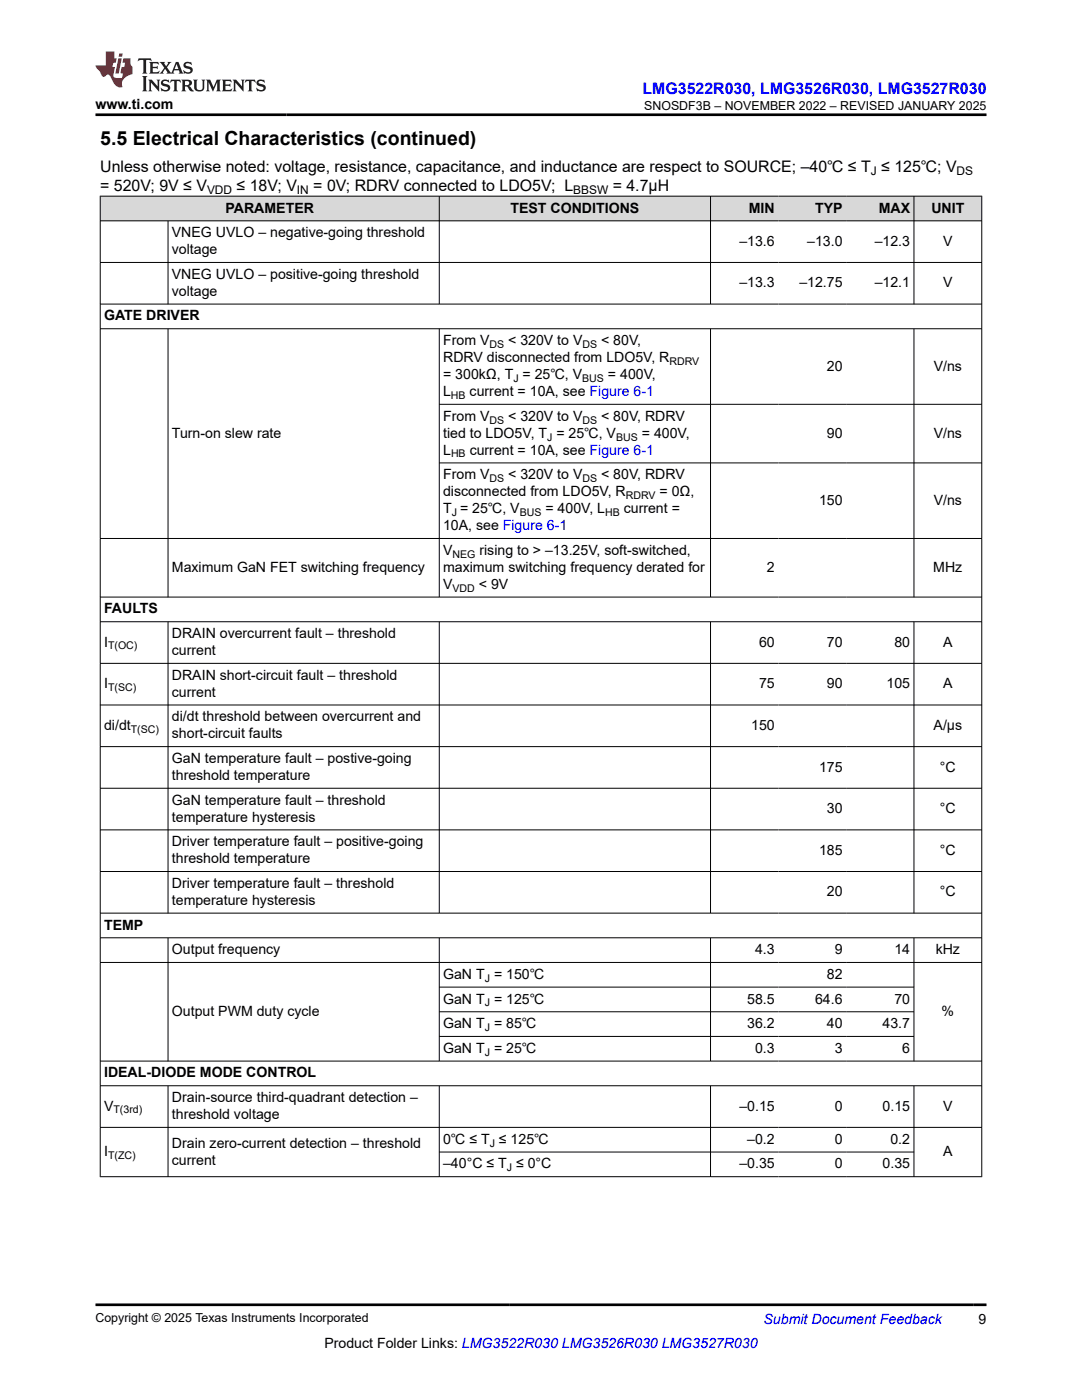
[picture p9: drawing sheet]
<svg xmlns="http://www.w3.org/2000/svg" width="216mm" height="279mm" viewBox="0 0 216 279" stroke-linecap="round" stroke-linejoin="round" font-family="sans-serif">
<defs><g id="words">
<text font-size="3.9" x="20" y="28.8">5.5 Electrical Characteristics (continued)</text>
<text font-size="3.2" fill="#00f" x="128.2" y="18.7">LMG3522R030, LMG3526R030, LMG3527R030</text>
<g font-size="3.2">
<text x="20" y="34.3">Unless otherwise noted: voltage, resistance, capacitance, and inductance are respect to SOURCE; –40℃ ≤ T ≤ 125℃; V</text>
<text x="20" y="38.1">= 520V; 9V ≤ V</text>
<text x="47.2" y="38.1">≤ 18V; V</text>
<text x="62.5" y="38.1">= 0V; RDRV connected to LDO5V; L</text>
<text x="122.3" y="38.1">= 4.7µH</text>
</g>
<g font-size="2.8">
<text x="19.1" y="21.8">www.ti.com</text>
<text x="34.3" y="47.3">VNEG UVLO – negative-going threshold</text>
<text x="45" y="42.4">PARAMETER</text>
<text x="101.9" y="42.4">TEST CONDITIONS</text>
<text x="149.4" y="42.4">MIN</text>
<text x="162.6" y="42.4">TYP</text>
<text x="175.3" y="42.4">MAX</text>
<text x="185.8" y="42.4">UNIT</text>
<text x="34.3" y="50.7">voltage</text>
<text x="147.5" y="49">–13.6</text>
<text x="161.1" y="49">–13.0</text>
<text x="174.5" y="49">–12.3</text>
<text x="188.2" y="49">V</text>
<text x="34.3" y="55.7">VNEG UVLO – positive-going threshold</text>
<text x="34.3" y="59">voltage</text>
<text x="147.5" y="57.3">–13.3</text>
<text x="159.5" y="57.3">–12.75</text>
<text x="174.5" y="57.3">–12.1</text>
<text x="188.2" y="57.3">V</text>
<text x="20.8" y="64">GATE DRIVER</text>
<text x="88.4" y="68.9">From V</text>
<text x="101.4" y="68.9">&lt; 320V to V</text>
<text x="119.9" y="68.9">&lt; 80V,</text>
<text x="88.4" y="75.7">= 300kΩ, T = 25℃, V</text>
<text x="88.4" y="72.3">RDRV disconnected from LDO5V, R</text>
<text x="121.3" y="75.7">= 400V,</text>
<text x="165" y="74">20</text>
<text x="186.3" y="74">V/ns</text>
<text x="88.4" y="84">From V</text>
<text x="88.4" y="79">L</text>
<text x="93.7" y="79">current = 10A, see Figure 6-1</text>
<text x="101.4" y="84">&lt; 320V to V</text>
<text x="119.9" y="84">&lt; 80V, RDRV</text>
<text x="34.3" y="87.3">Turn-on slew rate</text>
<text x="88.4" y="87.3">tied to LDO5V, T = 25℃, V</text>
<text x="128.1" y="87.3">= 400V,</text>
<text x="165" y="87.3">90</text>
<text x="186.3" y="87.3">V/ns</text>
<text x="88.4" y="90.7">L</text>
<text x="88.4" y="95.7">From V</text>
<text x="93.7" y="90.7">current = 10A, see Figure 6-1</text>
<text x="101.4" y="95.7">&lt; 320V to V</text>
<text x="119.9" y="95.7">&lt; 80V, RDRV</text>
<text x="88.4" y="99">disconnected from LDO5V, R</text>
<text x="131.6" y="99">= 0Ω,</text>
<text x="163.4" y="100.7">150</text>
<text x="186.3" y="100.7">V/ns</text>
<text x="88.4" y="102.4">T = 25℃, V</text>
<text x="88.4" y="105.8">10A, see Figure 6-1</text>
<text x="108.8" y="102.4">= 400V, L</text>
<text x="124.5" y="102.4">current =</text>
<text x="88.4" y="110.7">V</text>
<text x="95.7" y="110.7">rising to &gt; –13.25V, soft-switched,</text>
<text x="34.3" y="114.1">Maximum GaN FET switching frequency</text>
<text x="88.4" y="114.1">maximum switching frequency derated for</text>
<text x="88.4" y="117.5">V</text>
<text x="95.6" y="117.5">&lt; 9V</text>
<text x="153" y="114.1">2</text>
<text x="186.2" y="114.1">MHz</text>
<text x="20.8" y="122.4">FAULTS</text>
<text x="20.8" y="129">I</text>
<text x="34.3" y="127.4">DRAIN overcurrent fault – threshold</text>
<text x="34.3" y="130.7">current</text>
<text x="151.5" y="129">60</text>
<text x="165" y="129">70</text>
<text x="178.5" y="129">80</text>
<text x="188.2" y="129">A</text>
<text x="20.8" y="137.4">I</text>
<text x="34.3" y="135.7">DRAIN short-circuit fault – threshold</text>
<text x="151.5" y="137.4">75</text>
<text x="165" y="137.4">90</text>
<text x="176.9" y="137.4">105</text>
<text x="188.2" y="137.4">A</text>
<text x="34.3" y="139">current</text>
<text x="34.3" y="144">di/dt threshold between overcurrent and</text>
<text x="20.8" y="145.7">di/dt</text>
<text x="34.3" y="147.4">short-circuit faults</text>
<text x="149.9" y="145.7">150</text>
<text x="186.3" y="145.7">A/µs</text>
<text x="34.3" y="152.3">GaN temperature fault – postive-going</text>
<text x="34.3" y="155.7">threshold temperature</text>
<text x="163.4" y="154">175</text>
<text x="187.6" y="154">°C</text>
<text x="34.3" y="160.6">GaN temperature fault – threshold</text>
<text x="34.3" y="164">temperature hysteresis</text>
<text x="165" y="162.3">30</text>
<text x="187.6" y="162.3">°C</text>
<text x="34.3" y="168.9">Driver temperature fault – positive-going</text>
<text x="34.3" y="172.3">threshold temperature</text>
<text x="163.4" y="170.6">185</text>
<text x="187.6" y="170.6">°C</text>
<text x="34.3" y="177.2">Driver temperature fault – threshold</text>
<text x="165" y="178.9">20</text>
<text x="187.6" y="178.9">°C</text>
<text x="20.8" y="185.5">TEMP</text>
<text x="34.3" y="180.6">temperature hysteresis</text>
<text x="34.3" y="190.4">Output frequency</text>
<text x="150.7" y="190.4">4.3</text>
<text x="166.6" y="190.4">9</text>
<text x="178.5" y="190.4">14</text>
<text x="186.7" y="190.4">kHz</text>
<text x="88.4" y="195.4">GaN T = 150℃</text>
<text x="165" y="195.4">82</text>
<text x="34.3" y="202.7">Output PWM duty cycle</text>
<text x="88.4" y="200.3">GaN T = 125℃</text>
<text x="149.1" y="200.3">58.5</text>
<text x="162.6" y="200.3">64.6</text>
<text x="178.5" y="200.3">70</text>
<text x="187.9" y="202.7">%</text>
<text x="88.4" y="205.2">GaN T = 85℃</text>
<text x="149.1" y="205.2">36.2</text>
<text x="165" y="205.2">40</text>
<text x="176.1" y="205.2">43.7</text>
<text x="20.8" y="215">IDEAL-DIODE MODE CONTROL</text>
<text x="88.4" y="210.1">GaN T = 25℃</text>
<text x="150.7" y="210.1">0.3</text>
<text x="166.6" y="210.1">3</text>
<text x="180" y="210.1">6</text>
<text x="20.8" y="221.7">V</text>
<text x="34.3" y="220">Drain-source third-quadrant detection –</text>
<text x="147.5" y="221.7">–0.15</text>
<text x="166.6" y="221.7">0</text>
<text x="176.1" y="221.7">0.15</text>
<text x="188.2" y="221.7">V</text>
<text x="34.3" y="223.3">threshold voltage</text>
<text x="20.8" y="230.7">I</text>
<text x="34.3" y="229">Drain zero-current detection – threshold</text>
<text x="34.3" y="232.4">current</text>
<text x="88.4" y="228.3">0℃ ≤ T ≤ 125℃</text>
<text x="88.4" y="233.2">–40°C ≤ T ≤ 0°C</text>
<text x="147.5" y="233.2">–0.35</text>
<text x="149.1" y="228.3">–0.2</text>
<text x="166.6" y="228.3">0</text>
<text x="166.6" y="233.2">0</text>
<text x="176.1" y="233.2">0.35</text>
<text x="177.7" y="228.3">0.2</text>
<text x="188.2" y="230.7">A</text>
<text x="64.7" y="269">Product Folder Links: LMG3522R030 LMG3526R030 LMG3527R030</text>
<text x="195.3" y="264.2">9</text>
</g>
<text font-size="2.8" fill="#00f" x="152.4" y="264.2">Submit Document Feedback</text>
<g font-size="2.5">
<text x="128.5" y="21.9">SNOSDF3B – NOVEMBER 2022 – REVISED JANUARY 2025</text>
<text x="19.1" y="263.9">Copyright © 2025 Texas Instruments Incorporated</text>
</g>
<g font-size="2.4">
<text x="173.8" y="34.9">J</text>
<text x="190.9" y="34.9">DS</text>
<text x="41.3" y="38.7">VDD</text>
<text x="59.3" y="38.7">IN</text>
<text x="114.4" y="38.7">BBSW</text>
</g>
<g font-size="2.1">
<text x="97.7" y="69.4">DS</text>
<text x="116.2" y="69.4">DS</text>
<text x="102.4" y="76.2">J</text>
<text x="116.2" y="76.2">BUS</text>
<text x="133.6" y="72.8">RDRV</text>
<text x="90" y="79.6">HB</text>
<text x="97.7" y="84.5">DS</text>
<text x="109.2" y="87.9">J</text>
<text x="116.2" y="84.5">DS</text>
<text x="122.9" y="87.9">BUS</text>
<text x="90" y="91.3">HB</text>
<text x="97.7" y="96.2">DS</text>
<text x="116.2" y="96.2">DS</text>
<text x="124.9" y="99.6">RDRV</text>
<text x="90.1" y="103">J</text>
<text x="103.7" y="103">BUS</text>
<text x="120.7" y="103">HB</text>
<text x="90.3" y="111.3">NEG</text>
<text x="90.3" y="118.1">VDD</text>
<text x="21.6" y="129.6">T(OC)</text>
<text x="21.6" y="137.9">T(SC)</text>
<text x="26.1" y="146.2">T(SC)</text>
<text x="96.7" y="195.9">J</text>
<text x="96.7" y="200.8">J</text>
<text x="96.7" y="205.8">J</text>
<text x="96.7" y="210.7">J</text>
<text x="22.6" y="222.2">T(3rd)</text>
<text x="21.6" y="231.3">T(ZC)</text>
<text x="97.7" y="228.8">J</text>
<text x="101.1" y="233.8">J</text>
</g>
</g></defs>
<g fill="#d8d8d8">
<path d="M20 39.1h175.9v5h-175.9z" fill-rule="evenodd"/>
<path d="M20.1 39.2h67.5v4.8h-67.5z" fill-rule="evenodd"/>
<path d="M87.7 39.2h54v4.8h-54z" fill-rule="evenodd"/>
<path d="M141.8 39.2h13.5v4.8h-13.5z" fill-rule="evenodd"/>
<path d="M155.3 39.2h13.5v4.8h-13.5z" fill-rule="evenodd"/>
<path d="M168.8 39.2h13.5v4.8h-13.5z" fill-rule="evenodd"/>
<path d="M182.4 39.2h13.4v4.8h-13.4z" fill-rule="evenodd"/>
</g>
<g fill="none" stroke="#000" stroke-width=".2">
<path d="M19.9 39.1h176.1M20 39.1v195.8M87.7 39.1v21.6M141.8 39.1v21.6M182.4 39.1v21.6M195.9 39.1v195.8M19.9 44.1h176.1M19.9 52.4h176.1M33.5 44.1v16.6M19.9 60.7h176.1M19.9 65.6h176.1M33.5 65.6v53.6"/>
<path d="M87.7 65.6v53.6M141.8 65.6v53.6M182.4 65.6v53.6M87.7 80.7h108.3M87.7 92.4h108.3M19.9 107.5h176.1M19.9 119.2h176.1M19.9 124.1h176.1M19.9 132.4h176.1M33.5 124.1v58.2M87.7 124.1v58.2M141.8 124.1v58.2"/>
<path d="M182.4 124.1v58.2M19.9 140.7h176.1M19.9 149h176.1M19.9 157.3h176.1M19.9 165.6h176.1M19.9 173.9h176.1M19.9 182.2h176.1M19.9 187.2h176.1M19.9 192.1h176.1M33.5 187.2v24.6M87.7 187.2v24.6M87.7 197h94.7"/>
<path d="M141.8 187.2v24.6M182.4 187.2v24.6M19.9 211.8h176.1M19.9 216.7h176.1M33.5 216.7v18.2M87.7 216.7v18.2M87.7 201.9h94.7M87.7 206.8h94.7M141.8 216.7v18.2M182.4 216.7v18.2M19.9 225h176.1M19.9 234.8h176.1"/>
<path d="M87.7 229.9h94.7"/>
</g>
<path d="M27.7 11.6l-.2 .6 .5-.2h.6v.1v2.2l-.2 .4h1l-.2-.4v-2.2v-.1h.5l.5 .2-.1-.6zM29.8 12.4l.2 .3v1.6l-.2 .4h1.9l.1-.6a1.08 1.08 0 0 1-1.3 .2v-.7h.6l.4 .2v-.7l-.4 .2h-.6v-.5l.2-.2a1 1 0 0 1 1 .3l-.1-.5zM31.8 12.4l1 1.1-1 1.2h.9l-.2-.2 .4-.8 .5 .8-.2 .2h1.6l-.2-.2 .1-.5h1l.1 .5-.1 .2h.9l-.2-.4-.8-1.9h-.5l-1 2.1-.8-1.1 .9-1h-.8l.2 .2-.5 .6-.3-.6 .1-.2zM35.2 12.8l.4 1h-.8zM36.8 12.5a.65 .65 0 0 0-.2 .7 .65 .65 0 0 0 .6 .5l.7 .1 .1 .3a.79 .79 0 0 1-.7 .4 .79 .79 0 0 1-.7-.5l.1 .7 .2-.1a.93 .93 0 0 0 1.1 0 .93 .93 0 0 0 .4-.9 1.46 1.46 0 0 0-1.2-.6l-.1-.3a1.09 1.09 0 0 1 1.2 .2l-.2-.6-.1 .1-.6-.2zM28.4 15.2l.2 .4v2.2l-.2 .4h1l-.2-.4v-2.2l.2-.4zM29.6 15.9l.2 .4v1.5l-.2 .4h.8l-.3-.4v-1.3l1.7 1.8v-2l.2-.4h-.8l.2 .2 .1 1.1-1.2-1.3zM32.3 16a.65 .65 0 0 0-.2 .8 .65 .65 0 0 0 .7 .4l.6 .2 .1 .2a.79 .79 0 0 1-.7 .4 .79 .79 0 0 1-.7-.5l.1 .7 .2-.1a.93 .93 0 0 0 1.1 .1 .93 .93 0 0 0 .4-1 1.46 1.46 0 0 0-1.2-.5l-.1-.4a1.09 1.09 0 0 1 1.2 .2l-.2-.6-.1 .1-.6-.1zM34.1 15.9l-.1 .6a.63 .63 0 0 1 .7-.3l.1 1.6-.3 .4h1l-.2-.4v-1.6a.66 .66 0 0 1 .8 .3l-.1-.6zM36.2 15.9l.2 .4v1.5l-.2 .4h.9l-.2-.2v-.7h.5l.1 .2a.79 .79 0 0 0 1.2 .6l-1-.9a.61 .61 0 0 0 .6-.6 .61 .61 0 0 0-.5-.7zM36.9 16.2h.2a.47 .47 0 0 1 .5 .1 .47 .47 0 0 1 .1 .5l-.2 .1-.6 .1zM38.5 15.9l.2 .2a2.27 2.27 0 0 0 .4 2 1.04 1.04 0 0 0 1.7-.7v-1.3l.2-.2h-.8l.2 .4v1.1a.6 .6 0 0 1-.6 .6 .6 .6 0 0 1-.6-.6v-1.1l.3-.4zM41.1 15.9l.2 .4v1.5l-.2 .4h.7l-.2-.4v-1.4l.9 1.9 .8-1.9v1.4l-.2 .4h1l-.3-.4v-1.5l.3-.4h-.8l-.7 1.5-.7-1.5zM44.3 15.9l.2 .4v1.5l-.2 .4h1.9l.1-.6a1.09 1.09 0 0 1-1.3 .2v-.7h.6l.4 .2v-.6l-.4 .2h-.6v-.6l.2-.1a1.01 1.01 0 0 1 1 .3l-.1-.6zM46.4 15.9l.3 .4v1.5l-.3 .4h.8l-.2-.4v-1.3l1.6 1.8v-2l.2-.4h-.7l.2 .2v1.1l-1.2-1.3zM49 15.9l-.1 .6a.63 .63 0 0 1 .8-.3v1.6l-.3 .4h1l-.2-.4v-1.6a.66 .66 0 0 1 .8 .3l-.1-.6zM51.4 16a.65 .65 0 0 0-.2 .8 .65 .65 0 0 0 .6 .4l.6 .2 .2 .2a.79 .79 0 0 1-.8 .4 .79 .79 0 0 1-.6-.5l.1 .7 .2-.1a.93 .93 0 0 0 1 .1 .93 .93 0 0 0 .5-1 1.46 1.46 0 0 0-1.3-.5l-.1-.4a1.09 1.09 0 0 1 1.3 .2l-.2-.6-.2 .1-.5-.1z" fill="#231f20"/>
<path d="M21.1 10.3v2.7h-2v.4l.9 1a.95 .95 0 0 0 .9 .9 .59 .59 0 0 1 .6-.4 .59 .59 0 0 1 .5 .3l.4 .8a1.59 1.59 0 0 0 2.1 1.4 1.61 1.61 0 0 1 1-2.3l1-.3-.1-1.5a1.59 1.59 0 0 1-.4-1.7h-1.4l-.2 .9h.5l-.1 .9h-.5l-.2 .9v.3l.4 .1-.2 .9h-.6a.73 .73 0 0 1-1.1-.7l.3-1.5h-.5l.2-.9h.5l.2-.9h-.5v-1.3zM23.6 11.6l-.6 3.1h.7l.6-3.1zM23.8 10.7l-.1 .6h.7l.1-.6z" fill="#ed1c24"/>
<path d="M19.1 22.9h177.8M19.1 260.4h177.8" fill="none" stroke="#000" stroke-width=".53"/>
<use href="#words"/>
</svg>
